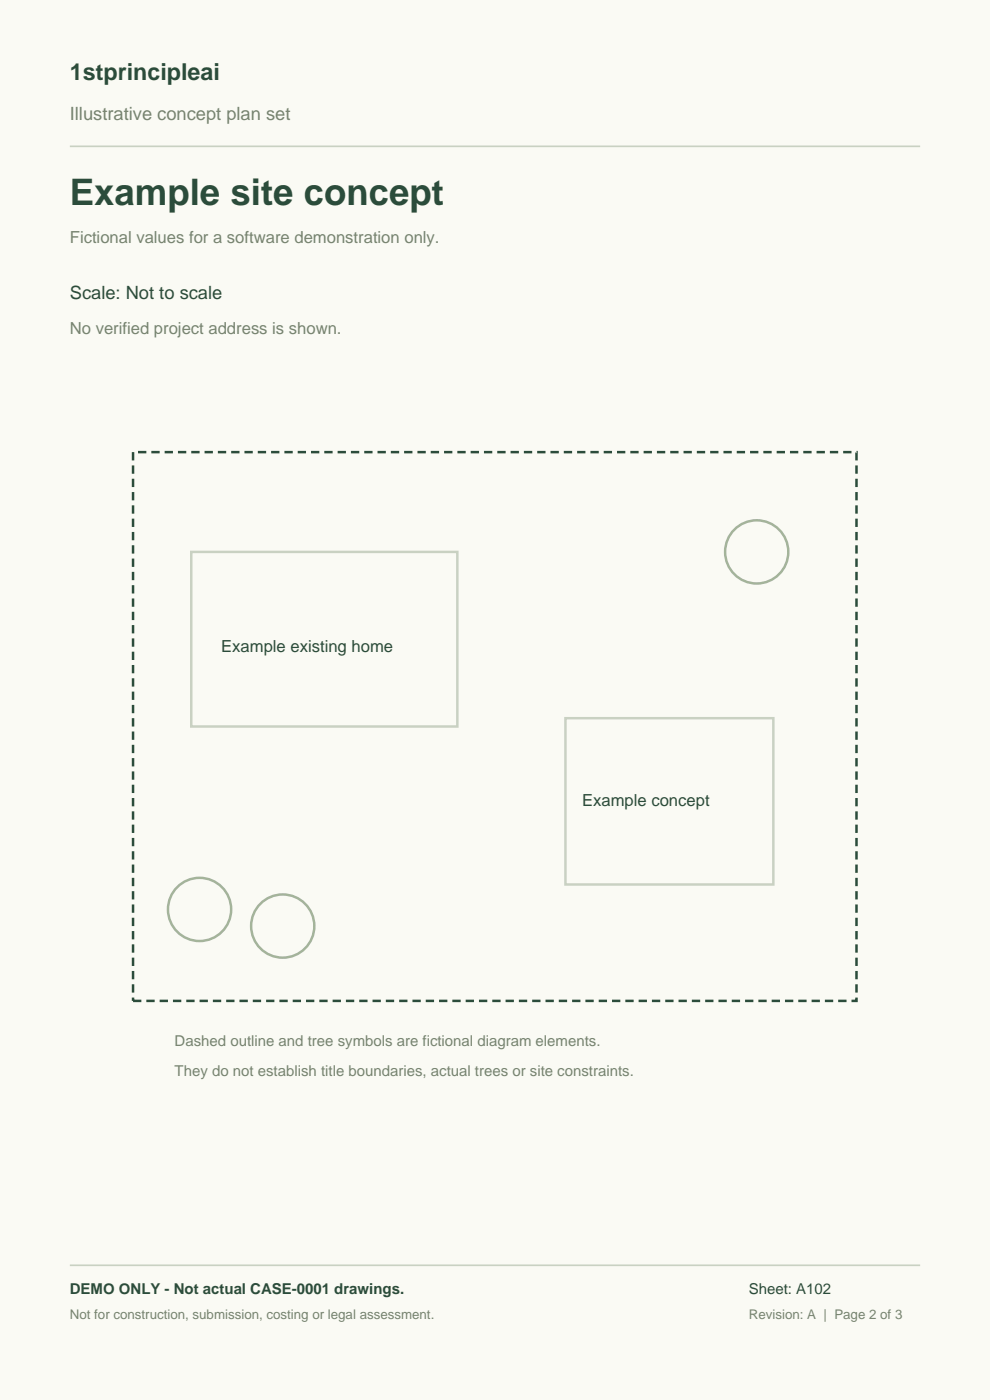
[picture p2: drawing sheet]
<svg xmlns="http://www.w3.org/2000/svg" width="210mm" height="297mm" viewBox="0 0 210 297" stroke-linecap="round" stroke-linejoin="round" font-family="sans-serif">
<defs><g id="words">
<text font-size="7.8" fill="#2b4c3b" x="14.8" y="43.4">Example site concept</text>
<text font-size="4.9" fill="#2b4c3b" x="14.8" y="16.9">1stprincipleai</text>
<text font-size="3.9" fill="#77836f" x="14.8" y="25.4">Illustrative concept plan set</text>
<text font-size="3.9" fill="#2b4c3b" x="14.8" y="63.5">Scale: Not to scale</text>
<g font-size="3.5" fill="#77836f">
<text x="14.8" y="51.5">Fictional values for a software demonstration only.</text>
<text x="14.8" y="70.9">No verified project address is shown.</text>
</g>
<g font-size="3.5" fill="#2b4c3b">
<text x="46.9" y="138.3">Example existing home</text>
<text x="123.5" y="171.1">Example concept</text>
</g>
<g font-size="3.2" fill="#77836f">
<text x="37" y="221.9">Dashed outline and tree symbols are fictional diagram elements.</text>
<text x="37" y="228.2">They do not establish title boundaries, actual trees or site constraints.</text>
</g>
<g font-size="3.2" fill="#2b4c3b">
<text x="14.8" y="274.4">DEMO ONLY - Not actual CASE-0001 drawings.</text>
<text x="158.8" y="274.4">Sheet: A102</text>
</g>
<g font-size="2.8" fill="#77836f">
<text x="14.8" y="279.7">Not for construction, submission, costing or legal assessment.</text>
<text x="158.8" y="279.7">Revision: A | Page 2 of 3</text>
</g>
</g></defs>
<path d="M0 0h210v297h-210z" fill-rule="evenodd" fill="#fafaf4"/>
<path d="M14.8 31h180.4M14.8 268.4h180.4" fill="none" stroke="#c9d1c2" stroke-width=".35"/>
<path d="M28.2 95.9h153.5v116.4h-153.5z" fill="none" stroke="#2b4c3b" stroke-width=".53" stroke-dasharray="1.8 1.1" stroke-linecap="butt"/>
<path d="M40.6 117.1h56.4v37h-56.4zM119.9 152.4h44.1v35.2h-44.1z" fill="none" stroke="#c9d1c2" stroke-width=".53"/>
<g fill="none" stroke="#a4b49a" stroke-width=".53">
<circle cx="160.5" cy="117.1" r="6.7"/>
<circle cx="42.3" cy="192.9" r="6.7"/>
<circle cx="60" cy="196.5" r="6.7"/>
</g>
<use href="#words"/>
</svg>
